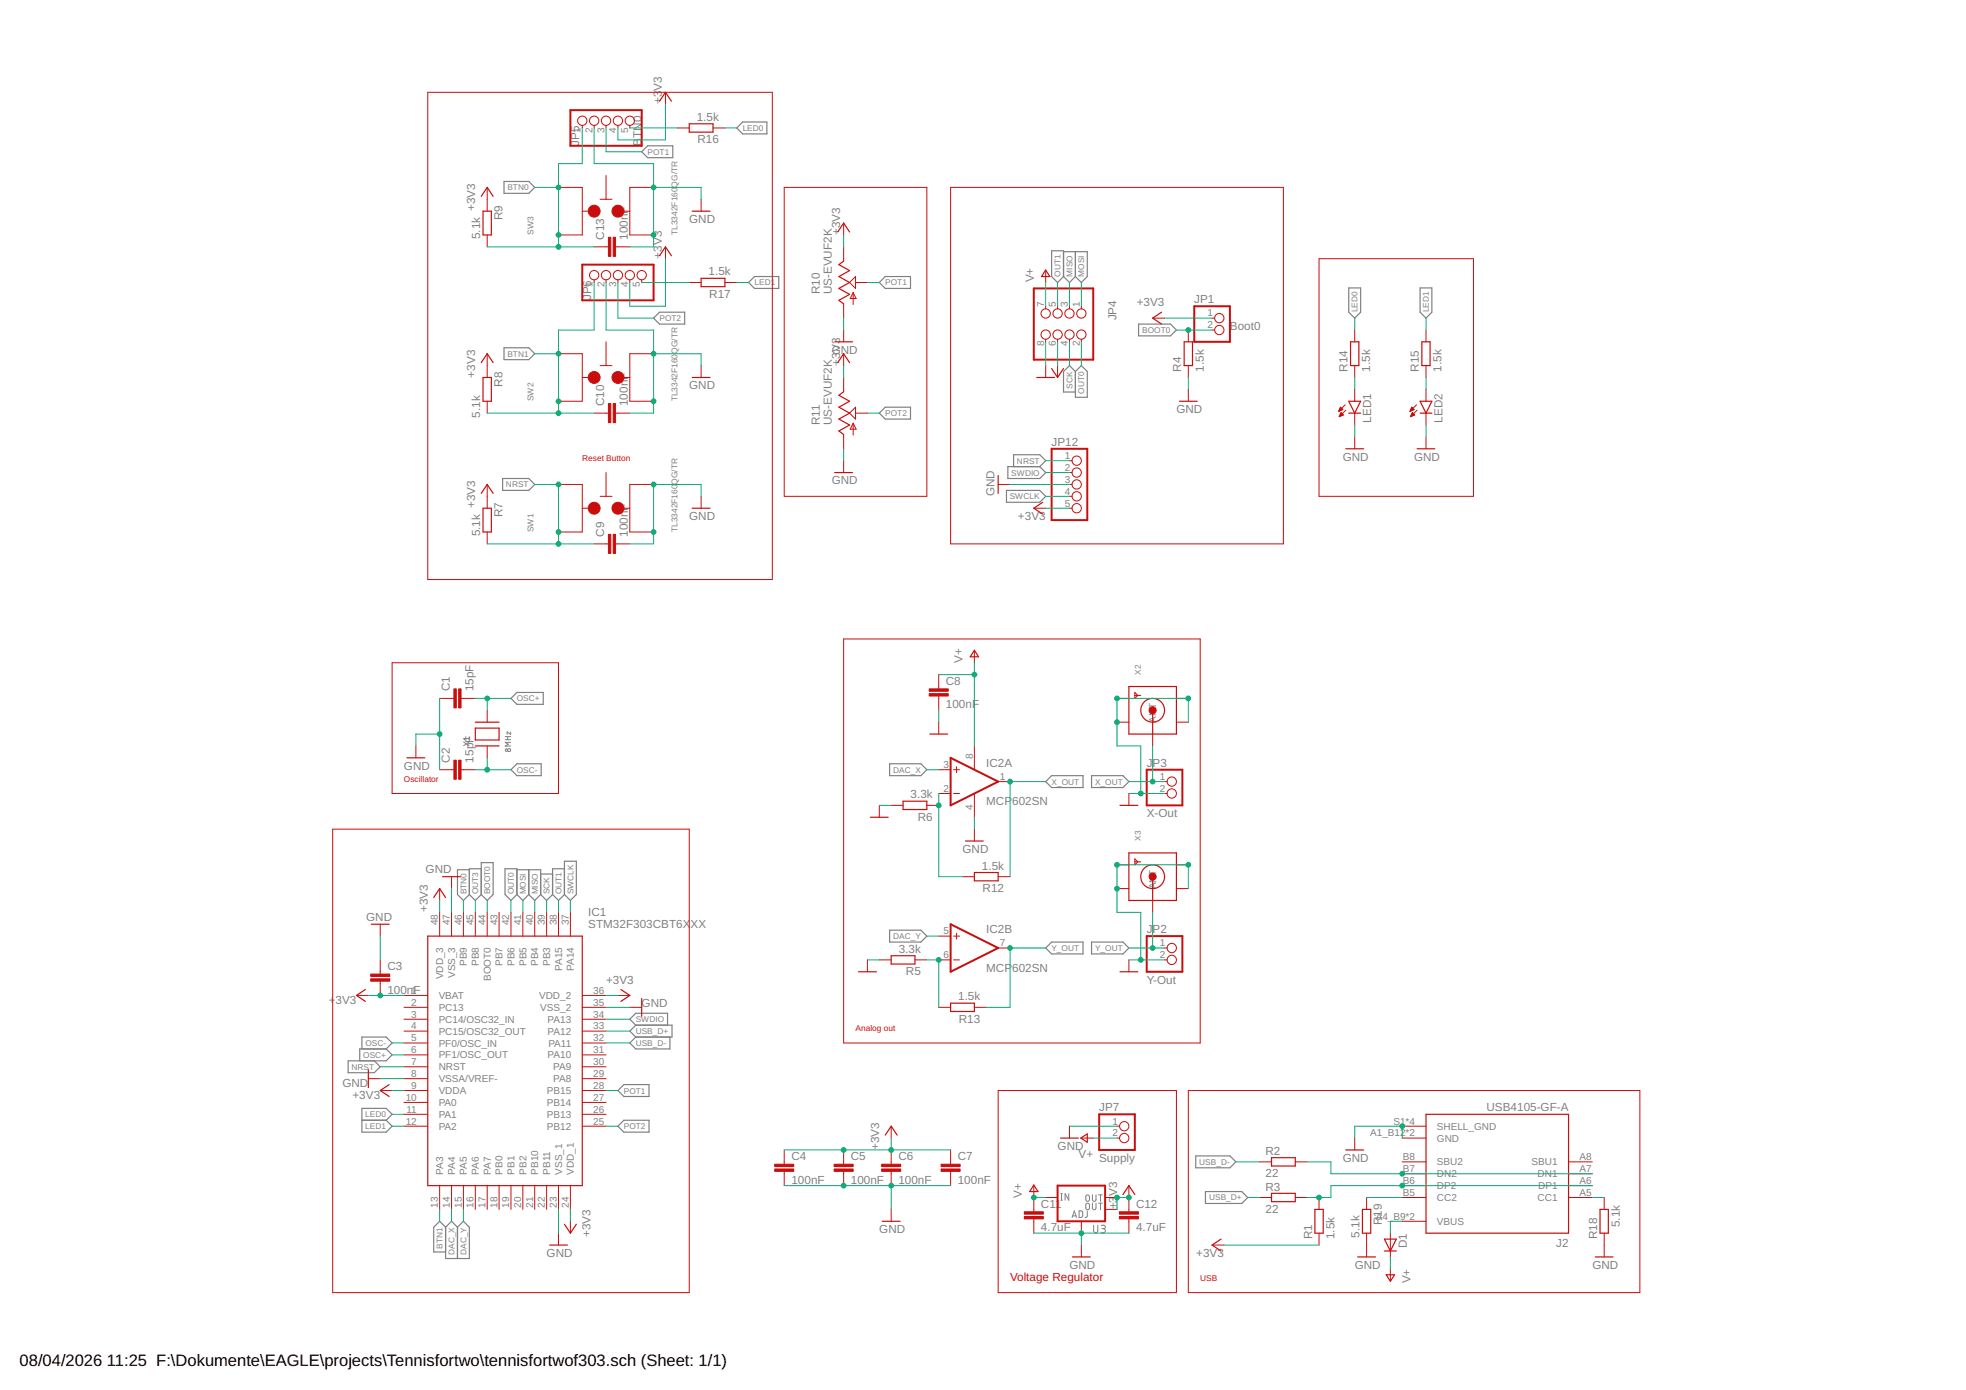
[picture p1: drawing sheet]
<svg xmlns="http://www.w3.org/2000/svg" width="420mm" height="297mm" viewBox="0 0 420 297" stroke-linecap="round" stroke-linejoin="round" font-family="sans-serif">
<defs><g id="words">
<g font-size="3.5">
<text x="4.2" y="291.8">08/04/2026</text>
<text x="22.9" y="291.8">11:25 F:\Dokumente\EAGLE\projects\Tennisfortwo\tennisfortwof303.sch (Sheet: 1/1)</text>
</g>
<g font-size="2.5" fill="#808080">
<text x="141.4" y="22.3" transform="rotate(-90 141.4 22.3)">+3</text>
<text x="141.4" y="19.4" transform="rotate(-90 141.4 19.4)">V3</text>
<text x="137.1" y="29.5" transform="rotate(-90 137.1 29.5)">TN0</text>
<text x="148.9" y="25.8">1.5k</text>
<text x="123.8" y="31.2" transform="rotate(-90 123.8 31.2)">JP5</text>
<text x="137.1" y="31.2" transform="rotate(-90 137.1 31.2)">B</text>
<text x="149" y="30.6">R16</text>
<text x="101.6" y="45.1" transform="rotate(-90 101.6 45.1)">+3V3</text>
<text x="107.4" y="47" transform="rotate(-90 107.4 47)">R9</text>
<text x="147.3" y="47.7">GND</text>
<text x="102.6" y="51.1" transform="rotate(-90 102.6 51.1)">5.1k</text>
<text x="129.1" y="51.2" transform="rotate(-90 129.1 51.2)">C13</text>
<text x="134.2" y="51.2" transform="rotate(-90 134.2 51.2)">100nF</text>
<text x="179.5" y="50.2" transform="rotate(-90 179.5 50.2)">+3V3</text>
<text x="141.4" y="55.3" transform="rotate(-90 141.4 55.3)">+3V3</text>
<text x="151.4" y="58.8">1.5k</text>
<text x="126.3" y="64.2" transform="rotate(-90 126.3 64.2)">JP6</text>
<text x="151.6" y="63.6">R17</text>
<text x="175.2" y="62.9" transform="rotate(-90 175.2 62.9)">R10</text>
<text x="177.8" y="62.9" transform="rotate(-90 177.8 62.9)">US-EVUF2K</text>
<text x="220.9" y="60.4" transform="rotate(-90 220.9 60.4)">V+</text>
<text x="242.9" y="65.4">+3V3</text>
<text x="255.2" y="64.8">JP1</text>
<text x="238.6" y="68.5" transform="rotate(-90 238.6 68.5)">JP4</text>
<text x="262.8" y="70.5">Boot0</text>
<text x="177.8" y="75.6">GND</text>
<text x="101.6" y="80.7" transform="rotate(-90 101.6 80.7)">+3V3</text>
<text x="107.4" y="82.6" transform="rotate(-90 107.4 82.6)">R8</text>
<text x="147.3" y="83.2">GND</text>
<text x="179.5" y="78.1" transform="rotate(-90 179.5 78.1)">+3V3</text>
<text x="252.5" y="79.4" transform="rotate(-90 252.5 79.4)">R4</text>
<text x="257.3" y="79.4" transform="rotate(-90 257.3 79.4)">1.5k</text>
<text x="288" y="79.4" transform="rotate(-90 288 79.4)">R14</text>
<text x="292.8" y="79.4" transform="rotate(-90 292.8 79.4)">1.5k</text>
<text x="303.2" y="79.4" transform="rotate(-90 303.2 79.4)">R15</text>
<text x="308" y="79.4" transform="rotate(-90 308 79.4)">1.5k</text>
<text x="102.6" y="89.2" transform="rotate(-90 102.6 89.2)">5.1k</text>
<text x="129.1" y="86.8" transform="rotate(-90 129.1 86.8)">C10</text>
<text x="134.2" y="86.8" transform="rotate(-90 134.2 86.8)">100nF</text>
<text x="251.4" y="88.3">GND</text>
<text x="175.2" y="90.8" transform="rotate(-90 175.2 90.8)">R11</text>
<text x="177.8" y="90.8" transform="rotate(-90 177.8 90.8)">US-EVUF2K</text>
<text x="224.7" y="95.3">JP12</text>
<text x="293.1" y="90.3" transform="rotate(-90 293.1 90.3)">LED1</text>
<text x="308.3" y="90.3" transform="rotate(-90 308.3 90.3)">LED2</text>
<text x="287" y="98.5">GND</text>
<text x="302.2" y="98.5">GND</text>
<text x="177.8" y="103.5">GND</text>
<text x="212.6" y="106.1" transform="rotate(-90 212.6 106.1)">GND</text>
<text x="101.6" y="108.6" transform="rotate(-90 101.6 108.6)">+3V3</text>
<text x="107.4" y="110.5" transform="rotate(-90 107.4 110.5)">R7</text>
<text x="147.3" y="111.2">GND</text>
<text x="217.6" y="111.2">+3V3</text>
<text x="102.6" y="114.6" transform="rotate(-90 102.6 114.6)">5.1k</text>
<text x="129.1" y="114.7" transform="rotate(-90 129.1 114.7)">C9</text>
<text x="134.2" y="114.7" transform="rotate(-90 134.2 114.7)">100nF</text>
<text x="205.7" y="141.6" transform="rotate(-90 205.7 141.6)">V+</text>
<text x="96.1" y="147.7" transform="rotate(-90 96.1 147.7)">C1</text>
<text x="101.2" y="147.7" transform="rotate(-90 101.2 147.7)">15pF</text>
<text x="202.1" y="146.3">C8</text>
<text x="202.1" y="151.4">100nF</text>
<text x="86.3" y="164.5">GND</text>
<text x="96.1" y="163" transform="rotate(-90 96.1 163)">C2</text>
<text x="101.2" y="163" transform="rotate(-90 101.2 163)">15pF</text>
<text x="210.8" y="163.8">IC2A</text>
<text x="245.1" y="163.8">JP3</text>
<text x="194.6" y="170.6">3.3k</text>
<text x="210.8" y="172.1">MCP</text>
<text x="216.3" y="172.1">602SN</text>
<text x="196.2" y="175.4">R6</text>
<text x="245.1" y="174.6">X-Out</text>
<text x="205.7" y="182.3">GND</text>
<text x="209.8" y="185.8">1.5k</text>
<text x="91" y="186.6">GND</text>
<text x="210" y="190.6">R12</text>
<text x="78.3" y="196.7">GND</text>
<text x="91.4" y="195" transform="rotate(-90 91.4 195)">+3V3</text>
<text x="125.7" y="195.8">IC1</text>
<text x="125.7" y="198.4">STM32F303CBT6X</text>
<text x="147.6" y="198.4">XX</text>
<text x="192.1" y="203.6">3.3k</text>
<text x="210.8" y="199.4">IC2B</text>
<text x="245.1" y="199.4">JP2</text>
<text x="82.8" y="207.3">C3</text>
<text x="193.6" y="208.4">R5</text>
<text x="210.8" y="207.7">MCP</text>
<text x="216.3" y="207.7">602SN</text>
<text x="70.3" y="214.5">+</text>
<text x="71.7" y="214.5">3V3</text>
<text x="82.8" y="212.4">100nF</text>
<text x="129.5" y="210.2">+3V3</text>
<text x="137.1" y="215.3">GND</text>
<text x="204.8" y="213.8">1.5k</text>
<text x="245.1" y="210.2">Y-Out</text>
<text x="204.9" y="218.6">R13</text>
<text x="73.2" y="232.3">GND</text>
<text x="75.3" y="234.8">+3V3</text>
<text x="234.9" y="237.5">JP7</text>
<text x="317.7" y="237.4">USB4105-GF-A</text>
<text x="187.9" y="245.7" transform="rotate(-90 187.9 245.7)">+3V3</text>
<text x="226" y="245.7">GND</text>
<text x="169.1" y="247.9">C4</text>
<text x="181.8" y="247.9">C5</text>
<text x="192" y="247.9">C6</text>
<text x="204.7" y="247.9">C7</text>
<text x="230.5" y="247.5">V+</text>
<text x="234.9" y="248.3">Supply</text>
<text x="270.5" y="251.6">22</text>
<text x="270.5" y="246.8">R2</text>
<text x="287" y="248.3">GND</text>
<text x="169.1" y="253">100nF</text>
<text x="181.8" y="253">100nF</text>
<text x="192" y="253">100nF</text>
<text x="204.7" y="253">100nF</text>
<text x="218.4" y="255.9" transform="rotate(-90 218.4 255.9)">V+</text>
<text x="238.7" y="255.6" transform="rotate(-90 238.7 255.6)">V3</text>
<text x="270.5" y="254.4">R3</text>
<text x="187.9" y="263.5">GND</text>
<text x="222.5" y="263.1">4.7uF</text>
<text x="222.5" y="258.1">C11</text>
<text x="238.7" y="258.4" transform="rotate(-90 238.7 258.4)">+3</text>
<text x="242.8" y="263.1">4.7uF</text>
<text x="242.8" y="258.1">C12</text>
<text x="270.5" y="259.2">22</text>
<text x="295.3" y="261.8" transform="rotate(-90 295.3 261.8)">R19</text>
<text x="346.1" y="262.3" transform="rotate(-90 346.1 262.3)">5.1k</text>
<text x="116.8" y="268.6">GND</text>
<text x="126.2" y="264.4" transform="rotate(-90 126.2 264.4)">+3V3</text>
<text x="255.6" y="268.6">+3V3</text>
<text x="280.4" y="264.8" transform="rotate(-90 280.4 264.8)">R1</text>
<text x="285.2" y="264.8" transform="rotate(-90 285.2 264.8)">1.5k</text>
<text x="290.5" y="264.5" transform="rotate(-90 290.5 264.5)">5.1k</text>
<text x="300.7" y="266.7" transform="rotate(-90 300.7 266.7)">D1</text>
<text x="332.6" y="266.6">J2</text>
<text x="341.3" y="264.8" transform="rotate(-90 341.3 264.8)">R18</text>
<text x="228.6" y="271.1">GND</text>
<text x="289.5" y="271.1">GND</text>
<text x="301.4" y="274.3" transform="rotate(-90 301.4 274.3)">V+</text>
<text x="340.3" y="271.1">GND</text>
</g>
<text font-size="2.5" fill="#c90d0c" x="215.9" y="273.7">Voltage Regulator</text>
<g font-size="2.1" fill="#808080">
<text x="124.1" y="28.3" transform="rotate(-90 124.1 28.3)">1</text>
<text x="126.6" y="28.3" transform="rotate(-90 126.6 28.3)">2</text>
<text x="129.2" y="28.3" transform="rotate(-90 129.2 28.3)">3</text>
<text x="131.7" y="28.3" transform="rotate(-90 131.7 28.3)">4</text>
<text x="134.2" y="28.3" transform="rotate(-90 134.2 28.3)">5</text>
<text x="126.6" y="61.3" transform="rotate(-90 126.6 61.3)">1</text>
<text x="129.2" y="61.3" transform="rotate(-90 129.2 61.3)">2</text>
<text x="131.7" y="61.3" transform="rotate(-90 131.7 61.3)">3</text>
<text x="134.2" y="61.3" transform="rotate(-90 134.2 61.3)">4</text>
<text x="136.8" y="61.3" transform="rotate(-90 136.8 61.3)">5</text>
<text x="223.1" y="65.6" transform="rotate(-90 223.1 65.6)">7</text>
<text x="225.7" y="65.6" transform="rotate(-90 225.7 65.6)">5</text>
<text x="228.2" y="65.6" transform="rotate(-90 228.2 65.6)">3</text>
<text x="230.7" y="65.6" transform="rotate(-90 230.7 65.6)">1</text>
<text x="258.1" y="67.6">1</text>
<text x="258.1" y="70.2">2</text>
<text x="223.1" y="74" transform="rotate(-90 223.1 74)">8</text>
<text x="225.7" y="74" transform="rotate(-90 225.7 74)">6</text>
<text x="228.2" y="74" transform="rotate(-90 228.2 74)">4</text>
<text x="230.7" y="74" transform="rotate(-90 230.7 74)">2</text>
<text x="227.6" y="98.1">1</text>
<text x="227.6" y="100.6">2</text>
<text x="227.6" y="103.2">3</text>
<text x="227.6" y="105.7">4</text>
<text x="227.6" y="108.3">5</text>
<text x="247.1" y="154.5" transform="rotate(-90 247.1 154.5)">ANT</text>
<text x="201.6" y="164.1">3</text>
<text x="207.9" y="162.1" transform="rotate(-90 207.9 162.1)">8</text>
<text x="213.7" y="166.7">1</text>
<text x="247.9" y="166.7">1</text>
<text x="201.6" y="169.2">2</text>
<text x="207.9" y="173.1" transform="rotate(-90 207.9 173.1)">4</text>
<text x="247.9" y="169.2">2</text>
<text x="247.1" y="190.1" transform="rotate(-90 247.1 190.1)">ANT</text>
<text x="93.6" y="197.7" transform="rotate(-90 93.6 197.7)">48</text>
<text x="96.1" y="197.7" transform="rotate(-90 96.1 197.7)">47</text>
<text x="98.7" y="197.7" transform="rotate(-90 98.7 197.7)">46</text>
<text x="101.2" y="197.7" transform="rotate(-90 101.2 197.7)">45</text>
<text x="103.8" y="197.7" transform="rotate(-90 103.8 197.7)">44</text>
<text x="106.3" y="197.7" transform="rotate(-90 106.3 197.7)">43</text>
<text x="108.8" y="197.7" transform="rotate(-90 108.8 197.7)">42</text>
<text x="111.4" y="197.7" transform="rotate(-90 111.4 197.7)">41</text>
<text x="113.9" y="197.7" transform="rotate(-90 113.9 197.7)">40</text>
<text x="116.5" y="197.7" transform="rotate(-90 116.5 197.7)">39</text>
<text x="119" y="197.7" transform="rotate(-90 119 197.7)">38</text>
<text x="121.5" y="197.7" transform="rotate(-90 121.5 197.7)">37</text>
<text x="201.6" y="199.7">5</text>
<text x="213.7" y="202.2">7</text>
<text x="247.9" y="202.2">1</text>
<text x="94.7" y="209.3" transform="rotate(-90 94.7 209.3)">VDD_3</text>
<text x="97.3" y="209" transform="rotate(-90 97.3 209)">VSS_3</text>
<text x="99.8" y="206.4" transform="rotate(-90 99.8 206.4)">PB9</text>
<text x="102.3" y="206.4" transform="rotate(-90 102.3 206.4)">PB8</text>
<text x="104.9" y="209.6" transform="rotate(-90 104.9 209.6)">BOOT0</text>
<text x="107.4" y="206.4" transform="rotate(-90 107.4 206.4)">PB7</text>
<text x="110" y="206.4" transform="rotate(-90 110 206.4)">PB6</text>
<text x="112.5" y="206.4" transform="rotate(-90 112.5 206.4)">PB5</text>
<text x="115" y="206.4" transform="rotate(-90 115 206.4)">PB4</text>
<text x="117.6" y="206.4" transform="rotate(-90 117.6 206.4)">PB3</text>
<text x="120.1" y="207.4" transform="rotate(-90 120.1 207.4)">PA15</text>
<text x="122.7" y="207.4" transform="rotate(-90 122.7 207.4)">PA14</text>
<text x="201.6" y="204.8">6</text>
<text x="247.9" y="204.8">2</text>
<text x="87.9" y="212.4">1</text>
<text x="87.9" y="214.9">2</text>
<text x="93.8" y="213.5">VBAT</text>
<text x="115.2" y="213.5">VDD_2</text>
<text x="126.8" y="212.4">36</text>
<text x="126.8" y="214.9">35</text>
<text x="87.9" y="217.5">3</text>
<text x="87.9" y="220">4</text>
<text x="93.8" y="216">PC13</text>
<text x="93.8" y="218.6">PC14/OSC32_IN</text>
<text x="93.8" y="221.1">PC15/OSC32_OUT</text>
<text x="115.5" y="216">VSS_2</text>
<text x="117" y="218.6">PA13</text>
<text x="117" y="221.1">PA12</text>
<text x="126.8" y="217.5">34</text>
<text x="126.8" y="220">33</text>
<text x="87.9" y="222.5">5</text>
<text x="87.9" y="225.1">6</text>
<text x="87.9" y="227.6">7</text>
<text x="93.8" y="223.7">PF0/OSC_IN</text>
<text x="93.8" y="226.2">PF1/OSC_OUT</text>
<text x="117" y="226.2">PA10</text>
<text x="117.2" y="223.7">PA11</text>
<text x="126.8" y="222.5">32</text>
<text x="126.8" y="225.1">31</text>
<text x="126.8" y="227.6">30</text>
<text x="87.9" y="230.2">8</text>
<text x="87.9" y="232.7">9</text>
<text x="93.8" y="228.7">NRST</text>
<text x="93.8" y="231.3">VSSA/VREF-</text>
<text x="93.8" y="233.8">VDDA</text>
<text x="116.9" y="233.8">PB15</text>
<text x="118.2" y="228.7">PA9</text>
<text x="118.2" y="231.3">PA8</text>
<text x="126.8" y="230.2">29</text>
<text x="126.8" y="232.7">28</text>
<text x="86.7" y="235.2">10</text>
<text x="86.9" y="237.8">11</text>
<text x="93.8" y="236.4">PA0</text>
<text x="93.8" y="238.9">PA1</text>
<text x="116.9" y="236.4">PB14</text>
<text x="116.9" y="238.9">PB13</text>
<text x="126.8" y="235.2">27</text>
<text x="126.8" y="237.8">26</text>
<text x="86.7" y="240.3">12</text>
<text x="93.8" y="241.4">PA2</text>
<text x="116.9" y="241.4">PB12</text>
<text x="126.8" y="240.3">25</text>
<text x="237.7" y="240.3">1</text>
<text x="237.7" y="242.9">2</text>
<text x="292.8" y="242.9">A1_B12*2</text>
<text x="297.8" y="240.3">S1*4</text>
<text x="307.1" y="244">GND</text>
<text x="307.1" y="241.4">SHELL_GND</text>
<text x="94.7" y="251" transform="rotate(-90 94.7 251)">PA3</text>
<text x="97.3" y="251" transform="rotate(-90 97.3 251)">PA4</text>
<text x="99.8" y="251" transform="rotate(-90 99.8 251)">PA5</text>
<text x="102.3" y="251" transform="rotate(-90 102.3 251)">PA6</text>
<text x="104.9" y="251" transform="rotate(-90 104.9 251)">PA7</text>
<text x="107.4" y="251" transform="rotate(-90 107.4 251)">PB0</text>
<text x="110" y="251" transform="rotate(-90 110 251)">PB1</text>
<text x="112.5" y="251" transform="rotate(-90 112.5 251)">PB2</text>
<text x="115" y="251" transform="rotate(-90 115 251)">PB10</text>
<text x="117.6" y="251" transform="rotate(-90 117.6 251)">PB11</text>
<text x="120.1" y="251" transform="rotate(-90 120.1 251)">VSS_1</text>
<text x="122.7" y="251" transform="rotate(-90 122.7 251)">VDD_1</text>
<text x="299.8" y="250.5">B7</text>
<text x="299.8" y="247.9">B8</text>
<text x="307.1" y="251.6">DN2</text>
<text x="307.1" y="249.1">SBU2</text>
<text x="327.3" y="249.1">SBU1</text>
<text x="328.6" y="251.6">DN1</text>
<text x="337.6" y="250.5">A7</text>
<text x="337.6" y="247.9">A8</text>
<text x="299.8" y="255.6">B5</text>
<text x="299.8" y="253">B6</text>
<text x="307.1" y="256.7">CC2</text>
<text x="307.1" y="254.1">DP2</text>
<text x="328.6" y="256.7">CC1</text>
<text x="328.7" y="254.1">DP1</text>
<text x="337.6" y="255.6">A5</text>
<text x="337.6" y="253">A6</text>
<text x="93.6" y="258.1" transform="rotate(-90 93.6 258.1)">13</text>
<text x="96.1" y="258.1" transform="rotate(-90 96.1 258.1)">14</text>
<text x="98.7" y="258.1" transform="rotate(-90 98.7 258.1)">15</text>
<text x="101.2" y="258.1" transform="rotate(-90 101.2 258.1)">16</text>
<text x="103.8" y="258.1" transform="rotate(-90 103.8 258.1)">17</text>
<text x="106.3" y="258.1" transform="rotate(-90 106.3 258.1)">18</text>
<text x="108.8" y="258.1" transform="rotate(-90 108.8 258.1)">19</text>
<text x="111.4" y="258.1" transform="rotate(-90 111.4 258.1)">20</text>
<text x="113.9" y="258.1" transform="rotate(-90 113.9 258.1)">21</text>
<text x="116.5" y="258.1" transform="rotate(-90 116.5 258.1)">22</text>
<text x="119" y="258.1" transform="rotate(-90 119 258.1)">23</text>
<text x="121.5" y="258.1" transform="rotate(-90 121.5 258.1)">24</text>
<text x="294" y="260.6">A4_B9*2</text>
<text x="307.1" y="261.7">VBUS</text>
</g>
<g font-size="1.8" fill="#808080">
<text x="158.7" y="28">LED0</text>
<text x="138.4" y="33.1">POT1</text>
<text x="108.4" y="40.7">BTN0</text>
<text x="114" y="50.2" transform="rotate(-90 114 50.2)">SW3</text>
<text x="144.8" y="50.2" transform="rotate(-90 144.8 50.2)">TL3342F160QG/TR</text>
<text x="226.7" y="59.1" transform="rotate(-90 226.7 59.1)">OUT1</text>
<text x="229.2" y="59.1" transform="rotate(-90 229.2 59.1)">MISO</text>
<text x="231.7" y="59.1" transform="rotate(-90 231.7 59.1)">MOSI</text>
<text x="161.3" y="61">LED1</text>
<text x="189.2" y="61">POT1</text>
<text x="140.9" y="68.6">POT2</text>
<text x="244.1" y="71.2">BOOT0</text>
<text x="290.1" y="66.7" transform="rotate(-90 290.1 66.7)">LED0</text>
<text x="305.4" y="66.7" transform="rotate(-90 305.4 66.7)">LED1</text>
<text x="108.4" y="76.2">BTN1</text>
<text x="229.2" y="83.1" transform="rotate(-90 229.2 83.1)">SCK</text>
<text x="114" y="85.8" transform="rotate(-90 114 85.8)">SW2</text>
<text x="144.8" y="85.8" transform="rotate(-90 144.8 85.8)">TL3342F160QG/TR</text>
<text x="189.2" y="88.9">POT2</text>
<text x="231.7" y="84.2" transform="rotate(-90 231.7 84.2)">OUT0</text>
<text x="216.1" y="101.6">SWDIO</text>
<text x="217.3" y="99.1">NRST</text>
<text x="108.1" y="104.2">NRST</text>
<text x="215.8" y="106.7">SWCLK</text>
<text x="114" y="113.7" transform="rotate(-90 114 113.7)">SW1</text>
<text x="144.8" y="113.7" transform="rotate(-90 144.8 113.7)">TL3342F160QG/TR</text>
<text x="110.5" y="149.9">OSC+</text>
<text x="243.8" y="144.2" transform="rotate(-90 243.8 144.2)">X2</text>
<text x="110.5" y="165.1">OSC-</text>
<text x="190.9" y="165.1">DAC_X</text>
<text x="224.7" y="167.7">X_OUT</text>
<text x="234" y="167.7">X_OUT</text>
<text x="243.8" y="179.7" transform="rotate(-90 243.8 179.7)">X3</text>
<text x="99.7" y="191.1" transform="rotate(-90 99.7 191.1)">BTN0</text>
<text x="102.2" y="191.1" transform="rotate(-90 102.2 191.1)">OUT3</text>
<text x="104.8" y="191.1" transform="rotate(-90 104.8 191.1)">BOOT0</text>
<text x="109.8" y="191.1" transform="rotate(-90 109.8 191.1)">OUT0</text>
<text x="112.4" y="191.1" transform="rotate(-90 112.4 191.1)">MOSI</text>
<text x="114.9" y="191.1" transform="rotate(-90 114.9 191.1)">MISO</text>
<text x="117.4" y="191.1" transform="rotate(-90 117.4 191.1)">SCK</text>
<text x="120" y="191.1" transform="rotate(-90 120 191.1)">OUT1</text>
<text x="122.5" y="191.1" transform="rotate(-90 122.5 191.1)">SWCLK</text>
<text x="190.9" y="200.7">DAC_Y</text>
<text x="224.7" y="203.2">Y_OUT</text>
<text x="234.1" y="203.2">Y_OUT</text>
<text x="135.9" y="218.4">SWDIO</text>
<text x="135.9" y="221">USB_D+</text>
<text x="77.6" y="226.1">OSC+</text>
<text x="78.1" y="223.5">OSC-</text>
<text x="135.9" y="223.5">USB_D-</text>
<text x="75.1" y="228.6">NRS</text>
<text x="78.9" y="228.6">T</text>
<text x="133.3" y="233.7">POT1</text>
<text x="78.1" y="238.8">LED0</text>
<text x="78.1" y="241.3">LED1</text>
<text x="133.3" y="241.3">POT2</text>
<text x="256.3" y="248.9">USB_D-</text>
<text x="258.4" y="256.5">USB_D+</text>
<text x="94.6" y="266.8" transform="rotate(-90 94.6 266.8)">BTN1</text>
<text x="97.1" y="268.2" transform="rotate(-90 97.1 268.2)">DAC_X</text>
<text x="99.7" y="268.2" transform="rotate(-90 99.7 268.2)">DAC_Y</text>
</g>
<g font-size="1.8" fill="#c90d0c">
<text x="124.4" y="98.5">Reset Button</text>
<text x="86.3" y="167">Oscillator</text>
<text x="182.8" y="220.4">Analog out</text>
<text x="256.5" y="273.7">USB</text>
</g>
</g></defs>
<g fill="none" stroke="#808080" stroke-width=".21">
<path d="M99.1 158.6l1.1 .7M100.2 158.6l-1.1 .7M100.2 157.8h-1.1l.3 .3M100.2 157.5v.6M108 158.1h1.1M108 157.4h1.1M108.5 157.4v.7M109.1 158.6h-1.1l.6 .4-.6 .4h1.1M109.1 156.4v.5l-.7-.5v.5M226.7 256.5h.3M226.7 255.1h.3M226.9 255.1v1.4"/>
<path d="M228.4 255.1v1.4l-.8-1.4v1.4M229.3 259.8h.7M230.6 258.8h.6l.2 .2v.9l-.2 .2-.6 .1zM232.2 257.2l.2-.1 .4 .2v.8a.39 .39 0 0 1-.4 .4 .39 .39 0 0 1-.3-.4zM232.2 255.5l.2-.2 .4 .3v.7a.39 .39 0 0 1-.4 .4 .39 .39 0 0 1-.3-.4zM232.4 258.8l-.1 1.2-.4 .2M233.5 257.1v1a.38 .38 0 0 0 .3 .4 .38 .38 0 0 0 .4-.4v-1M233.5 255.3v1a.38 .38 0 0 0 .3 .4 .38 .38 0 0 0 .4-.4v-1M234.8 257.1h.8M234.8 255.3h.8M235.2 255.3v1.4M235.2 257.1v1.4"/>
<path d="M229.1 260.2l.5-1.4 .5 1.4M233.7 261.8v1.2a.44 .44 0 0 0 .5 .4 .44 .44 0 0 0 .4-.4v-1.2M235.3 261.8h.6a.36 .36 0 0 1 .3 .4 .36 .36 0 0 1-.3 .4h-.4M235.8 262.6a.44 .44 0 0 1 .4 .4 .44 .44 0 0 1-.4 .4h-.5"/>
<circle cx="108.2" cy="160.3" r=".26"/>
<circle cx="108.8" cy="160.3" r=".33"/>
</g>
<g fill="none" stroke="#808080" stroke-width=".25">
<path d="M107.7 38.8h5.3l1.3 1.2-1.3 1.3h-5.3zM137.1 32.4l1.3-1.2h5.4v2.5h-5.4zM158.7 26.1h5.2v2.5h-5.2l-1.2-1.3zM161.2 59.1h5.2v2.5h-5.2l-1.2-1.2zM224.7 53.6h2.6v5.5l-1.3 1.3-1.3-1.3zM227.3 59.1l1.3 1.3 1.2-1.3M227.3 53.8h5.1v5.3l-1.3 1.3-1.3-1.3M229.8 53.8v5.3M107.7 74.3h5.3l1.3 1.3-1.3 1.3h-5.3zM139.7 68l1.2-1.3h5.4v2.6h-5.4zM187.9 60.4l1.3-1.3h5.4v2.5h-5.4zM229.8 79.4l-1.2-1.3-1.3 1.3v4.4h2.5"/>
<path d="M231.1 78.1l1.3 1.3v5.5h-2.6v-5.5zM243.3 69.3h6.8l1.3 1.2-1.3 1.3h-6.8zM288.2 61.5h2.6v5.2l-1.3 1.3-1.3-1.3zM303.5 61.5h2.5v5.2l-1.2 1.3-1.3-1.3zM187.9 88.3l1.3-1.3h5.4v2.6h-5.4zM215.4 99.7h6.8l1.3 1.3-1.3 1.3h-6.8zM216.6 99.7v-2.5h5.6l1.3 1.2-1.3 1.3M107.4 102.3h5.6l1.3 1.2-1.3 1.3h-5.6zM215.1 104.8h7.1l1.3 1.3-1.3 1.2h-7.1zM109.2 149.2l1.3-1.2h5.6v2.5h-5.6zM109.2 164.5l1.3-1.3h5.2v2.6h-5.2zM190.1 163.2h6.7l1.3 1.3-1.3 1.3h-6.7z"/>
<path d="M224.7 165.8h6.8v2.5h-6.8l-1.2-1.3zM233.3 165.8h6.7l1.3 1.2-1.3 1.3h-6.7zM100.3 185.9h-2.5v5.3l1.2 1.2 1.3-1.2M100.3 191.2l1.3 1.2 1.2-1.2M102.8 184.3h2.6v6.9l-1.3 1.2-1.3-1.2zM102.8 185.7h-2.5v5.5M107.9 185.7h2.6v5.5l-1.3 1.2-1.3-1.2zM110.5 185.9h5v5.3M110.5 191.2l1.2 1.2 1.3-1.2M113 191.2l1.3 1.2 1.2-1.2M113 185.9v5.3M115.5 191.2l1.3 1.2 1.3-1.2"/>
<path d="M115.5 186.8h2.6M118.1 191.2l1.3 1.2 1.2-1.2M120.6 184h2.6v7.2l-1.3 1.2-1.3-1.2zM120.6 185.7h-2.5v5.5M190.1 198.8h6.7l1.3 1.2-1.3 1.3h-6.7zM135.9 219.1h7.7v2.5h-7.7M135.9 219.1l-1.3-1.3 1.3-1.3h6.8v2.6M135.9 219.1l-1.3 1.2 1.3 1.3M223.5 202.6l1.2-1.3h6.8v2.6h-6.8zM233.3 201.3h6.7l1.3 1.3-1.3 1.3h-6.7zM77.3 224.2v-2.6h5.2l1.3 1.3-1.3 1.3M77.3 236.9h5.2l1.3 1.2-1.3 1.3 1.3 1.3-1.3 1.2h-5.2z"/>
<path d="M77.3 239.4h5.2M82.5 224.2l1.3 1.2-1.3 1.3h-8.1v2.5h5.6l1.3-1.2-1.3-1.3M82.5 224.2h-5.6v2.5M132.1 233l1.2-1.2h5.4v2.5h-5.4zM135.9 221.6l-1.3 1.3 1.3 1.3h7.3v-2.6M132.1 240.7l1.2-1.3h5.4v2.5h-5.4zM255.5 247h7.3l1.3 1.3-1.3 1.3h-7.3zM257.6 254.6h7.8l1.3 1.3-1.3 1.3h-7.8zM95.2 262.3l-1.2-1.3-1.3 1.3v5.2h2.5M95.2 262.3l1.3-1.3 1.3 1.3M95.2 262.3v6.6h5.1v-6.6l-1.3-1.3-1.2 1.3M97.8 262.3v6.6"/>
</g>
<g fill="none" stroke="#c90d0c" stroke-width=".21">
<path d="M91.4 19.7h73.7v104.1h-73.7zM142.2 19.7v2.6M124.4 26.8v.5M127 26.8v.5M129.5 26.8v.5M129.5 37.5v5.1M132.1 26.8v.5M134.6 26.8v.5M144.8 27.3h2.5M152.4 27.3h2.5M104.1 40v5.1M104.1 50.2v2.5"/>
<path d="M119.4 40h5v10.2h-5M124.4 45.1h1.3M127 52.7h3M127 59.8v.6M128.2 42.6h2.6M129.5 59.8v.6M131.6 52.7h3M132.1 59.8v.6M133.3 45.1h1.3M134.6 59.8v.6M137.1 59.8v.6M139.7 40h-5.1v10.2h5.1"/>
<path d="M142.2 52.7v2.6M149.8 42.6v2.5M167.6 40h30.5v66.1h-30.5zM180.3 47.7v2.5M180.3 52.7v3.1M203.2 40h71.1v76.2h-71.1zM223.5 57.8v2.6M281.9 55.3h33v50.8h-33zM104.1 75.6v5.1M119.4 75.6h5v10.1h-5M128.2 78.1h2.6M129.5 73v5.1"/>
<path d="M139.7 75.6h-5.1v10.1h5.1M147.3 60.4h2.5M149.8 78.1v2.6M154.9 60.4h2.6M180.3 64.9v3.1M180.3 70.5v2.5M180.3 75.6v2.5M181.6 60.4l1.2-1.3v2.5zM182.3 62.5v2.6M182.3 62.5l.7 1.3h-1.3zM182.8 60.4h2.6M223.5 65.4v.6"/>
<path d="M223.5 72.5v.5M223.5 78.1v2.6M226 65.4v.6M226 72.5v.5M226 78.1v2.6M228.6 65.4v.6M228.6 72.5v.5M231.1 65.4v.6M231.1 72.5v.5M246.3 68h2.6M254 70.5v2.5M254 78.1v2.6"/>
<path d="M259 68h.6M259 70.5h.6M289.5 70.5v2.5M289.5 78.1v2.6M304.8 70.5v2.5M304.8 78.1v2.6M104.1 85.7v2.6M124.4 80.7h1.3M127 88.3h3M131.6 88.3h3M133.3 80.7h1.3M180.3 80.7v3"/>
<path d="M180.3 92.9v3M180.3 98.4v2.6M182.3 90.4v2.6M182.3 90.4l.7 1.3h-1.3zM182.8 88.3h2.6M182.8 87v2.6l-1.2-1.3zM228.6 98.4h.5M254 83.2v2.5M286.1 87.8h.2M286.2 87.7h.4M286.2 87.6h.7M286.2 89h.1"/>
<path d="M286.3 87.4h.6M286.3 88.9h.3M286.3 88.8h.6M286.3 87.3h.5M286.4 87.2h.2M286.4 88.6h.7M286.4 88.5h.6M286.4 87.1h.1M286.5 87l.5 .5-.9 .4zM286.5 88.4h.3M286.5 88.3h.2M286.6 88.2l.5 .5-.9 .3z"/>
<path d="M287.5 86.5l-1.4 1.4M287.6 87.7l-1.4 1.3M289.5 83.2v2.5M289.5 88.3v2.5M289.5 93.4v2.5M301.4 87.8h.2M301.4 87.7h.5M301.5 89h.1M301.5 87.6h.6M301.5 87.4h.6M301.5 88.9h.3M301.6 88.8h.5"/>
<path d="M301.6 87.3h.4M301.6 87.2h.3M301.6 88.6h.7M301.7 87.1h.1M301.7 88.5h.5M301.7 87l.5 .5-.9 .4zM301.7 88.4h.4M301.8 88.3h.1M301.8 88.2l.5 .5-.8 .3zM302.7 86.5l-1.4 1.4M302.9 87.7l-1.4 1.3M304.8 83.2v2.5"/>
<path d="M304.8 88.3v2.5M304.8 93.4v2.5M104.1 103.5v5.1M104.1 113.7v2.5M119.4 103.5h5v10.2h-5M124.4 108.6h1.3M127 116.2h3M128.2 106.1h2.6M129.5 101v5.1M131.6 116.2h3M133.3 108.6h1.3M139.7 103.5h-5.1v10.2h5.1"/>
<path d="M149.8 106.1v2.5M213.3 103.5h2.6M220.9 108.6h2.6M228.6 106.1h.5M228.6 108.6h.5M228.6 103.5h.5M228.6 101h.5M180.3 136.5h76.2v86.4h-76.2zM208.2 139.1v2.5M83.8 141.6h35.6v28h-35.6zM88.9 159.4v2.5M94 149.2h3"/>
<path d="M98.5 149.2h3.1M104.1 151.8v2.5M104.1 159.4v2.5M200.6 144.2v3M200.6 148.7v3.1M200.6 154.3v2.6M208.2 159.4v5.1M238.7 149.2h2.6M238.7 154.3h2.6M242.5 148l.7 .6-.7 .6zM242.5 148.6h1.3M246.3 156.9v2.5"/>
<path d="M251.4 149.2h2.6M251.4 154.3h2.6M71.1 177.2h76.2v99h-76.2zM94 164.5h3M98.5 164.5h3.1M187.9 172.1v2.5M190.5 172.1h2.5M198.1 172.1h2.5M200.6 169.6h2.6M200.6 164.5h2.6M203.8 169.6h1.3M203.8 164.5h1.3"/>
<path d="M204.4 163.9v1.2M208.2 169.6v5M208.2 177.2v2.5M213.3 167h2.6M241.3 169.6v2.5M248.9 169.6h.5M248.9 167h.5M81.3 197.5v2.5M94 189.9v2.5M94 195v5M96.5 187.3v2.6M96.5 195v5"/>
<path d="M99 195v5M101.6 195v5M104.1 195v5M106.7 195v5M109.2 195v5M111.7 195v5M114.3 195v5M116.8 195v5M119.4 195v5M121.9 195v5M204.4 199.4v1.3M205.7 187.3h2.5"/>
<path d="M213.3 187.3h2.6M238.7 189.9h2.6M238.7 184.8h2.6M242.5 183.5l.7 .7-.7 .6zM242.5 184.2h1.3M246.3 192.4v2.6M251.4 189.9h2.6M251.4 184.8h2.6M76.2 212.7h2.5M81.3 205.1v3.1M81.3 209.7v3M86.3 212.7h5.1"/>
<path d="M86.3 215.3h5.1M86.3 217.8h5.1M124.4 212.7h5.1M124.4 215.3h5.1M124.4 217.8h5.1M132.1 212.7h2.5M134.6 215.3h2.5M185.4 205.1v2.6M187.9 205.1h2.6M195.5 205.1h2.6M200.6 215.3h2.6M200.6 200h2.6"/>
<path d="M200.6 205.1h2.6M203.8 200h1.3M203.8 205.1h1.3M208.2 215.3h2.6M213.3 202.6h2.6M241.3 205.1v2.6M248.9 205.1h.5M248.9 202.6h.5M78.7 230.5h2.6M81.3 233h2.5M86.3 233h5.1M86.3 222.9h5.1"/>
<path d="M86.3 220.3h5.1M86.3 225.4h5.1M86.3 228h5.1M86.3 230.5h5.1M86.3 235.6h5.1M86.3 238.1h5.1M124.4 233h5.1M124.4 222.9h5.1M124.4 220.3h5.1M124.4 225.4h5.1M124.4 228h5.1M124.4 230.5h5.1"/>
<path d="M124.4 235.6h5.1M124.4 238.1h5.1M213.3 233h38.1v43.2h-38.1zM254 233h96.5v43.2h-96.5zM86.3 240.7h5.1M94 253.4v5M96.5 253.4v5M99 253.4v5M101.6 253.4v5M104.1 253.4v5M106.7 253.4v5M109.2 253.4v5"/>
<path d="M111.7 253.4v5M114.3 253.4v5M116.8 253.4v5M119.4 253.4v5M121.9 253.4v5M124.4 240.7h5.1M167.6 245.7v3.1M167.6 250.3v3.1M180.3 245.7v3.1M180.3 250.3v3.1M190.5 240.7v2.5M190.5 245.7v3.1"/>
<path d="M190.5 250.3v3.1M190.5 258.4v2.6M203.2 245.7v3.1M203.2 250.3v3.1M220.9 253.4v5.6M223.5 255.9h2.5M228.6 240.7v2.5M231.1 243.2h2.5M236.2 255.9h2.5M236.2 258.4h2.5M238.7 240.7h.6M238.7 243.2h.6"/>
<path d="M241.3 253.4v5.6M269.2 255.9h2.5M269.2 248.3h2.5M276.8 255.9h2.6M276.8 248.3h2.6M281.9 255.9v2.5M289.5 243.2v2.5M292.1 255.9v2.5M299.7 240.7h5.1M299.7 255.9h5.1M299.7 248.3h5.1M299.7 243.2h5.1"/>
<path d="M299.7 253.4h5.1M299.7 250.8h5.1M335.2 255.9h5.1M335.2 248.3h5.1M335.2 253.4h5.1M335.2 250.8h5.1M342.8 255.9v2.5M119.4 263.5v2.6M121.9 261v2.5M220.9 260.5v3M231.1 261v2.5M231.1 266.1v2.5"/>
<path d="M241.3 260.5v3M259 266.1h2.6M281.9 263.5v2.6M292.1 263.5v5.1M297.1 263.5v5.1M297.1 271.1v2.6M299.7 261h5.1M342.8 263.5v5.1"/>
<circle cx="124.4" cy="25.8" r=".99"/>
<circle cx="127" cy="25.8" r=".99"/>
<circle cx="129.5" cy="25.8" r=".99"/>
<circle cx="132.1" cy="25.8" r=".99"/>
<circle cx="134.6" cy="25.8" r=".99"/>
<circle cx="127" cy="58.8" r=".99"/>
<circle cx="129.5" cy="58.8" r=".99"/>
<circle cx="132.1" cy="58.8" r=".99"/>
<circle cx="134.6" cy="58.8" r=".99"/>
<circle cx="137.1" cy="58.8" r=".99"/>
<circle cx="223.5" cy="67" r=".99"/>
<circle cx="223.5" cy="71.5" r=".99"/>
<circle cx="226" cy="67" r=".99"/>
<circle cx="226" cy="71.5" r=".99"/>
<circle cx="228.6" cy="71.5" r=".99"/>
<circle cx="228.6" cy="67" r=".99"/>
<circle cx="231.1" cy="67" r=".99"/>
<circle cx="231.1" cy="71.5" r=".99"/>
<circle cx="260.6" cy="68" r=".99"/>
<circle cx="260.6" cy="70.5" r=".99"/>
<circle cx="230.1" cy="98.4" r=".99"/>
<circle cx="230.1" cy="101" r=".99"/>
<circle cx="230.1" cy="106.1" r=".99"/>
<circle cx="230.1" cy="108.6" r=".99"/>
<circle cx="230.1" cy="103.5" r=".99"/>
<circle cx="250.4" cy="167" r=".99"/>
<circle cx="250.4" cy="169.6" r=".99"/>
<circle cx="250.4" cy="202.6" r=".99"/>
<circle cx="250.4" cy="205.1" r=".99"/>
<circle cx="240.3" cy="240.7" r=".99"/>
<circle cx="240.3" cy="243.2" r=".99"/>
</g>
<g fill="none" stroke="#c90d0c" stroke-width=".25">
<path d="M140.9 21.6l1.3-1.9 1.3 1.9M147.3 26.5h5.1v1.7h-5.1zM102.8 42l1.3-2 1.3 2M103.2 45.1h1.8v5.1h-1.8zM140.9 54.7l1.3-2 1.3 2M147.9 45.1h3.8M149.8 59.5h5.1v1.8h-5.1zM179 49.6l1.3-1.9 1.3 1.9M180.3 55.8l-1 .8 2.3 1.2-2.3 1.3 2.3 1.3-2.3 1.2 2.3 1.3-2.3 1.3 1 .7M223.5 57.7l.9 1.4h-1.8zM102.8 77.5l1.3-1.9 1.3 1.9M178.4 73h3.8"/>
<path d="M179 77.5l1.3-1.9 1.3 1.9M224.7 78.8l1.3 1.9 1.3-1.9M248.2 66.7l-1.9 1.3 1.9 1.3M253.1 73h1.7v5.1h-1.7zM288.6 73h1.8v5.1h-1.8zM303.9 73h1.7v5.1h-1.7zM103.2 80.7h1.8v5h-1.8zM147.9 80.7h3.8M180.3 83.7l-1 .8 2.3 1.2-2.3 1.3 2.3 1.3-2.3 1.3 2.3 1.2-2.3 1.3 1 .8M221.6 80.7h3.8M252.1 85.7h3.8M287.6 95.9h3.8"/>
<path d="M288.2 85.7h2.6l-1.3 2.6zM288.2 88.3h2.6M302.9 95.9h3.7M303.5 85.7h2.5l-1.2 2.6zM303.5 88.3h2.5M102.8 105.4l1.3-1.9 1.3 1.9M103.2 108.6h1.8v5.1h-1.8zM147.9 108.6h3.8M178.4 101h3.8M213.3 101.6v3.8M222.8 107.3l-1.9 1.3 1.9 1.3M208.2 139l.9 1.4h-1.8z"/>
<path d="M101.6 159.4h5.1M101.6 154.3h5.1M101.6 155.6h5.1v2.5h-5.1zM198.7 156.9h3.8M241.3 146.7h10.1v10.2h-10.1zM246.3 151.8v5.1M87 161.9h3.8M186 174.6h3.8M193 171.2h5.1v1.8h-5.1zM206.3 179.7h3.8M239.4 172.1h3.8M79.4 197.5h3.8"/>
<path d="M92.7 191.8l1.3-1.9 1.2 1.9M94.6 187.3h3.8M208.2 186.5h5.1v1.7h-5.1zM241.3 182.3h10.1v10.1h-10.1zM246.3 187.3v5.1M78.1 211.5l-1.9 1.2 1.9 1.3M91.4 200h33v53.4h-33zM132.7 211.5l1.9 1.2-1.9 1.3M137.1 213.4v3.8M183.5 207.7h3.8M190.5 204.2h5v1.8h-5zM203.2 214.4h5v1.8h-5z"/>
<path d="M239.4 207.7h3.8M78.7 228.6v3.8M83.2 231.8l-1.9 1.2 1.9 1.3M304.8 238.1h30.4v25.4h-30.4zM189.2 242.6l1.3-1.9 1.2 1.9M220.9 253.2l.9 1.4h-1.8zM226.7 243.2h3.8M231 243.2l1.4-.9v1.8zM240 255.3l1.3-1.9 1.2 1.9M271.7 255h5.1v1.8h-5.1zM271.7 247.4h5.1v1.8h-5.1zM281 258.4h1.8v5.1h-1.8z"/>
<path d="M287.6 245.7h3.8M291.2 258.4h1.7v5.1h-1.7zM341.9 258.4h1.8v5.1h-1.8zM117.5 266.1h3.8M120.6 261.6l1.3 1.9 1.3-1.9M188.6 261h3.8M229.2 268.6h3.8M260.9 264.8l-1.9 1.3 1.9 1.2M290.2 268.6h3.8M295.9 264.8h2.5l-1.3 2.5zM295.9 267.3h2.5M296.2 272.4h1.8l-.9 1.4z"/>
<path d="M340.9 268.6h3.8"/>
<circle cx="246.3" cy="151.8" r="2.54"/>
<circle cx="246.3" cy="187.3" r="2.54"/>
</g>
<g fill="#c90d0c" stroke="#c90d0c" stroke-width=".21">
<path d="M98 147.2h.5v4.1h-.5z"/>
<path d="M97 147.2h.5v4.1h-.5z"/>
<path d="M98 162.5h.5v4h-.5z"/>
<path d="M97 162.5h.5v4h-.5z"/>
<path d="M79.2 209.2h4.1v.5h-4.1z"/>
<path d="M79.2 208.2h4.1v.5h-4.1z"/>
<path d="M165.6 249.8h4v.5h-4z"/>
<path d="M165.6 248.8h4v.5h-4z"/>
<path d="M178.3 249.8h4v.5h-4z"/>
<path d="M178.3 248.8h4v.5h-4z"/>
<path d="M188.4 249.8h4.1v.5h-4.1z"/>
<path d="M188.4 248.8h4.1v.5h-4.1z"/>
<path d="M201.1 249.8h4.1v.5h-4.1z"/>
<path d="M201.1 248.8h4.1v.5h-4.1z"/>
<path d="M218.9 260h4.1v.5h-4.1z"/>
<path d="M218.9 259h4.1v.5h-4.1z"/>
<path d="M198.6 148.2h4v.5h-4z"/>
<path d="M198.6 147.2h4v.5h-4z"/>
<path d="M131 114.2h.6v4.1h-.6z"/>
<path d="M130 114.2h.5v4.1h-.5z"/>
<path d="M131 86.3h.6v4h-.6z"/>
<path d="M130 86.3h.5v4h-.5z"/>
<path d="M131 50.7h.6v4.1h-.6z"/>
<path d="M130 50.7h.5v4.1h-.5z"/>
<path d="M239.2 260h4.1v.5h-4.1z"/>
<path d="M239.2 259h4.1v.5h-4.1z"/>
</g>
<path d="M121.9 23.5h15.2v7.7h-15.2zM124.4 56.6h15.3v7.6h-15.3zM220.9 61.6h12.7v15.3h-12.7zM255.2 65.4h7.6v7.6h-7.6zM224.7 95.9h7.7v15.2h-7.7zM203.2 161.9l10.1 5.1-10.1 5.1zM245.1 164.5h7.6v7.6h-7.6zM203.2 197.5l10.1 5.1-10.1 5.1zM245.1 200h7.6v7.7h-7.6zM234.9 238.1h7.6v7.6h-7.6zM226 253.4h10.2v7.6h-10.2z" fill="none" stroke="#c90d0c" stroke-width=".42"/>
<g fill="#c90d0c" stroke="#c90d0c" stroke-width=".21">
<circle cx="127" cy="108.6" r="1.27"/>
<circle cx="132.1" cy="108.6" r="1.27"/>
<circle cx="127" cy="80.7" r="1.27"/>
<circle cx="132.1" cy="80.7" r="1.27"/>
<circle cx="127" cy="45.1" r="1.27"/>
<circle cx="132.1" cy="45.1" r="1.27"/>
<circle cx="246.3" cy="151.8" r=".76"/>
<circle cx="246.3" cy="187.3" r=".76"/>
</g>
<g fill="none" stroke="#0dab76" stroke-width=".21">
<path d="M124.4 27.3v7.7h-5v17.7M127 27.3v7.7h12.7v17.7h-5.1M129.5 27.3v5.1h7.6M134.6 27.3h10.2M142.2 22.3v7.6h-10.1v-2.6M154.9 27.3h2.6M104.1 52.7h22.9M114.3 40h5.1M139.7 40h10.1v2.6M142.2 55.3v10.1h-7.6v-5M180.3 50.2v2.5M114.3 75.6h5.1"/>
<path d="M127 60.4v10.1h-7.6v17.8M129.5 60.4v10.1h10.2v17.8h-5.1M132.1 60.4v7.6h7.6M137.1 60.4h10.2M139.7 75.6h10.1v2.5M157.5 60.4h2.5M180.3 68v2.5M180.3 78.1v2.6M185.4 60.4h2.5M223.5 60.4v5M223.5 73v5.1M226 60.4v5"/>
<path d="M226 73v5.1M228.6 60.4v5M228.6 73v5.1M231.1 60.4v5M231.1 73v5.1M248.9 68h10.1M251.4 70.5h7.6M289.5 68v2.5M304.8 68v2.5M104.1 88.3h22.9M180.3 95.9v2.5M185.4 88.3h2.5"/>
<path d="M223.5 98.4h5.1M254 80.7v2.5M289.5 80.7v2.5M289.5 90.8v2.6M304.8 80.7v2.5M304.8 90.8v2.6M104.1 116.2h22.9M114.3 103.5h5.1v12.7M149.8 106.1v-2.6h-10.1v12.7h-5.1M215.9 103.5h12.7M223.5 108.6h5.1M223.5 101h5.1"/>
<path d="M223.5 106.1h5.1M94 149.2v15.3M94 156.9h-5.1v2.5M101.6 149.2h7.6M104.1 149.2v2.6M200.6 151.8v2.5M200.6 144.2h7.6M208.2 141.6v17.8M246.3 159.4v7.6M254 154.3v-5.1h-15.3v10.2h5.1v10.2M101.6 164.5h7.6M104.1 161.9v2.6"/>
<path d="M187.9 172.1h2.6M198.1 164.5h2.5M200.6 169.6v17.7h5.1M208.2 174.6v2.6M223.5 167h-7.6v20.3M241.3 169.6h7.6M241.3 167h7.6M94 192.4v2.6M96.5 189.9v5.1M99 192.4v2.6M101.6 192.4v2.6M104.1 192.4v2.6"/>
<path d="M109.2 192.4v2.6M111.7 192.4v2.6M114.3 192.4v2.6M116.8 192.4v2.6M119.4 192.4v2.6M121.9 192.4v2.6M246.3 195v7.6M254 189.9v-5.1h-15.3v10.2h5.1v10.1M78.7 212.7h7.6M81.3 200v5.1M129.5 215.3h5.1M129.5 212.7h2.6"/>
<path d="M129.5 217.8h5.1M185.4 205.1h2.5M198.1 205.1h2.5v10.2M198.1 200h2.5M223.5 202.6h-7.6v12.7h-5.1M241.3 205.1h7.6M241.3 202.6h7.6M81.3 230.5h5M81.3 228h5M83.8 225.4h2.5M83.8 222.9h2.5M83.8 233h2.5"/>
<path d="M83.8 238.1h2.5M129.5 222.9h5.1M129.5 233h2.6M129.5 220.3h5.1M83.8 240.7h2.5M94 258.4v2.6M96.5 258.4v2.6M99 258.4v2.6M119.4 258.4v5.1M121.9 258.4v2.6M129.5 240.7h2.6M167.6 253.4h35.6"/>
<path d="M167.6 245.7h35.6M190.5 243.2v2.5M190.5 253.4v5M220.9 255.9h2.6M228.6 240.7h10.1M233.6 243.2h5.1M241.3 255.9h-2.6v2.5M264.1 248.3h5.1M266.7 255.9h2.5M279.4 248.3h5v2.5h55.9M289.5 243.2v-2.5h10.2v2.5M292.1 255.9h7.6"/>
<path d="M340.3 253.4h-55.9v2.5h-5M340.3 255.9h2.5M220.9 263.5h20.4M231.1 263.5v2.6M261.6 266.1h20.3M297.1 268.6v2.5M299.7 261h-2.6v2.5"/>
</g>
<g fill="#0dab76" stroke="#0dab76" stroke-width=".21">
<circle cx="104.1" cy="149.2" r=".51"/>
<circle cx="104.1" cy="164.5" r=".51"/>
<circle cx="94" cy="156.9" r=".51"/>
<circle cx="190.5" cy="253.4" r=".51"/>
<circle cx="180.3" cy="253.4" r=".51"/>
<circle cx="299.7" cy="240.7" r=".51"/>
<circle cx="231.1" cy="263.5" r=".51"/>
<circle cx="139.7" cy="113.7" r=".51"/>
<circle cx="139.7" cy="103.5" r=".51"/>
<circle cx="139.7" cy="85.7" r=".51"/>
<circle cx="139.7" cy="75.6" r=".51"/>
<circle cx="139.7" cy="50.2" r=".51"/>
<circle cx="139.7" cy="40" r=".51"/>
<circle cx="243.8" cy="205.1" r=".51"/>
<circle cx="238.7" cy="189.9" r=".51"/>
<circle cx="254" cy="184.8" r=".51"/>
<circle cx="238.7" cy="184.8" r=".51"/>
<circle cx="243.8" cy="169.6" r=".51"/>
<circle cx="254" cy="149.2" r=".51"/>
<circle cx="238.7" cy="149.2" r=".51"/>
<circle cx="238.7" cy="154.3" r=".51"/>
<circle cx="254" cy="70.5" r=".51"/>
<circle cx="190.5" cy="245.7" r=".51"/>
<circle cx="180.3" cy="245.7" r=".51"/>
<circle cx="238.7" cy="255.9" r=".51"/>
<circle cx="241.3" cy="255.9" r=".51"/>
<circle cx="81.3" cy="212.7" r=".51"/>
<circle cx="119.4" cy="116.2" r=".51"/>
<circle cx="119.4" cy="113.7" r=".51"/>
<circle cx="119.4" cy="103.5" r=".51"/>
<circle cx="299.7" cy="250.8" r=".51"/>
<circle cx="281.9" cy="255.9" r=".51"/>
<circle cx="299.7" cy="253.4" r=".51"/>
<circle cx="220.9" cy="255.9" r=".51"/>
<circle cx="208.2" cy="144.2" r=".51"/>
<circle cx="215.9" cy="167" r=".51"/>
<circle cx="246.3" cy="167" r=".51"/>
<circle cx="215.9" cy="202.6" r=".51"/>
<circle cx="246.3" cy="202.6" r=".51"/>
<circle cx="119.4" cy="52.7" r=".51"/>
<circle cx="119.4" cy="50.2" r=".51"/>
<circle cx="119.4" cy="40" r=".51"/>
<circle cx="119.4" cy="88.3" r=".51"/>
<circle cx="119.4" cy="85.7" r=".51"/>
<circle cx="119.4" cy="75.6" r=".51"/>
<circle cx="200.6" cy="172.1" r=".51"/>
<circle cx="200.6" cy="205.1" r=".51"/>
</g>
<use href="#words"/>
</svg>
